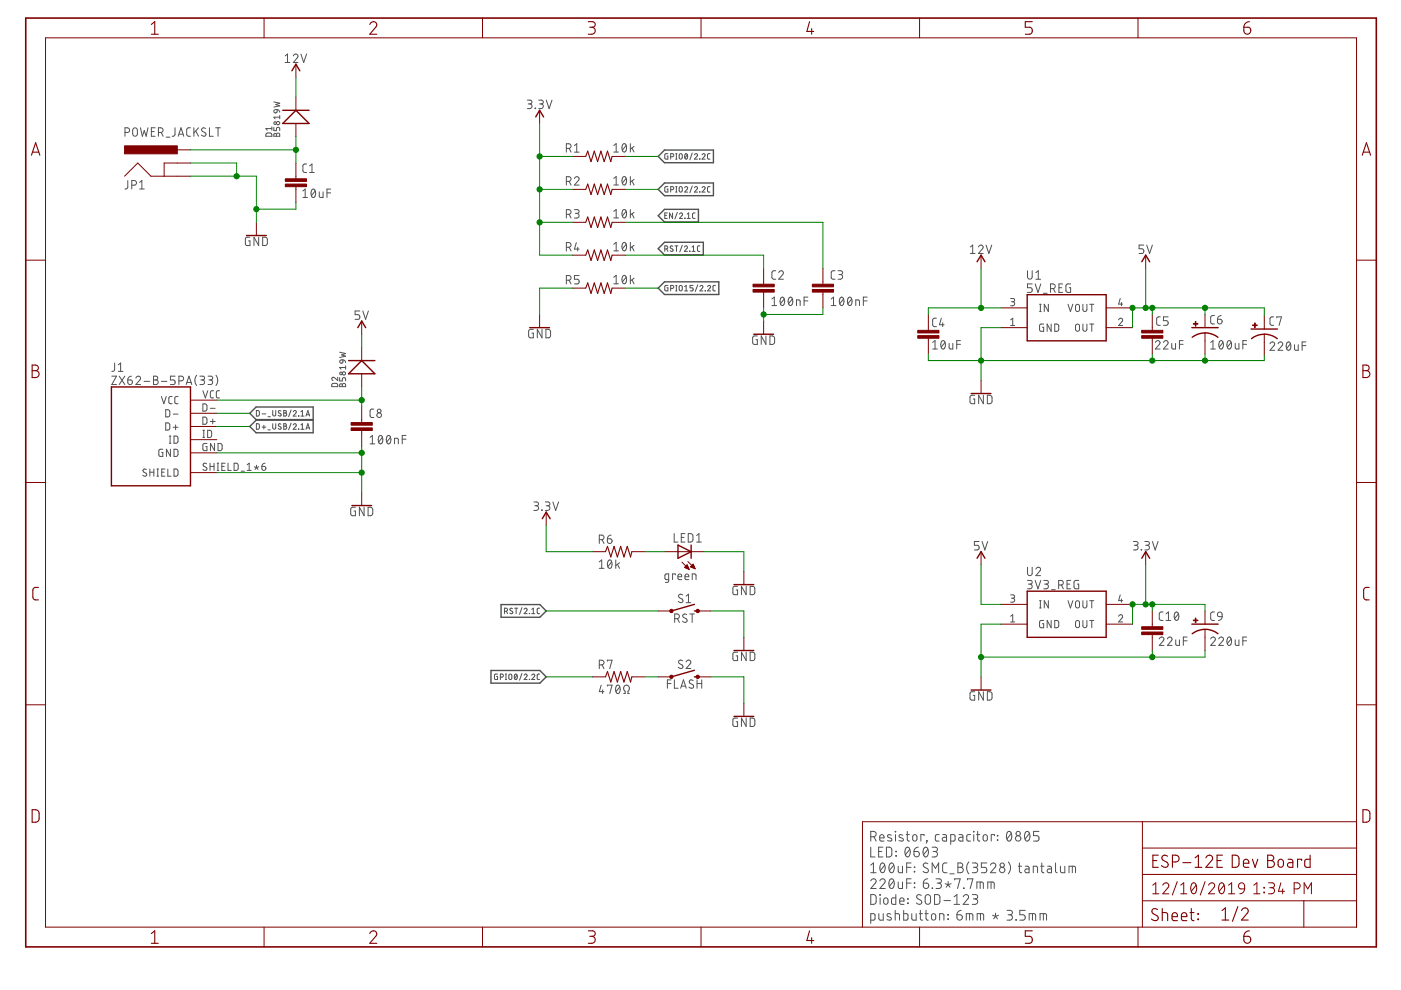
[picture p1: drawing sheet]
<svg xmlns="http://www.w3.org/2000/svg" width="297mm" height="210mm" viewBox="0 0 297 210" stroke-linecap="round" stroke-linejoin="round" font-family="sans-serif">
<g fill="none" stroke="#505050" stroke-width=".21">
<path d="M60.5 11.9l.5-.4v1.8M60.5 13.3h.9M62.2 11.9a.49 .49 0 0 1 .7-.4 .49 .49 0 0 1 .1 .8l-.8 1h1M63.8 11.5l.6 1.8 .6-1.8M26.5 28.1h.5a.5 .5 0 0 0 .5-.5 .5 .5 0 0 0-.5-.5h-.5v1.8M27.1 38.3v1.5l-.6 .3M27.9 39.3h.5a.5 .5 0 0 0 .5-.5 .5 .5 0 0 0-.5-.5h-.5v1.8M28.4 27.2l.3-.1 .3 .2 .1 1.1a.5 .5 0 0 1-.5 .5 .5 .5 0 0 1-.5-.5v-.8zM29.6 38.7l.5-.4v1.8M29.8 27.1l.4 1.8 .4-1.2 .4 1.2 .4-1.8M32.1 27.9h.6M32.9 27.1h-.8v1.8h.8"/>
<path d="M33.6 28.1h.5a.5 .5 0 0 0 .5-.5 .5 .5 0 0 0-.5-.5h-.5v1.8M34.2 28.1l.4 .8M35.2 29.1h.8M37.1 27.1v1.5l-.6 .3M37.8 28.9l.6-1.8 .6 1.8M37.9 28.4h.9M40.4 27.1h-.6l-.2 .4v1.1l.2 .3h.6M41.1 27.1v1.8M41.5 27.8l.6 1.1M42.1 27.1l-1 1.1M43.6 27.2a.45 .45 0 0 0-.7 0 .45 .45 0 0 0 0 .7l.6 .3a.44 .44 0 0 1 0 .6 .44 .44 0 0 1-.6 0l-.2-.2M44.4 27.1v1.8h.8"/>
<path d="M45.7 27.1h1M46.2 27.1v1.8M56.5 28.3l.9-.1 .2 .7h-1.2zM57.6 26.9v.7M57.6 27.3h-1.2l.3 .3M58.1 27v.7h.5v-.4a.36 .36 0 0 1 .4-.3 .36 .36 0 0 1 .3 .3v.4M58.1 21.6l1.2 .3-.8 .3 .8 .2-1.2 .3M58.1 23.4l.7-.2v.5a.36 .36 0 0 1-.5 .2 .36 .36 0 0 1-.2-.5zM58.1 28.3h.3l.2 .3 .1-.3h.5l.1 .6h-1.2zM58.6 28.6v.3M58.8 23.2l.3 .1 .2 .5M59.3 24.5v.7"/>
<path d="M59.3 24.8h-1.2l.2 .4M65 34.8h-.5l-.3 .4v1.1l.3 .2 .5 .1M65.6 36.6h1M65.6 35.2l.5-.4v1.8M111.8 21.2h.6a.4 .4 0 0 1 .4 .4 .4 .4 0 0 1-.4 .4h-.4M112.3 22a.5 .5 0 0 1 .5 .5 .5 .5 0 0 1-.5 .5h-.5M113.5 22.9l.1 .1zM114.2 21.2h.6a.4 .4 0 0 1 .4 .4 .4 .4 0 0 1-.4 .4h-.4M114.7 22a.5 .5 0 0 1 .5 .5 .5 .5 0 0 1-.5 .5h-.5M115.8 21.2l.6 1.8 .6-1.8M120.1 31.5h.5a.5 .5 0 0 0 .5-.5 .5 .5 0 0 0-.5-.5h-.5v1.8M120.1 38.5h.5a.5 .5 0 0 0 .5-.5 .5 .5 0 0 0-.5-.5h-.5v1.7"/>
<path d="M120.7 31.5l.4 .8M120.7 38.5l.4 .7M121.8 37.9a.49 .49 0 0 1 .7-.4 .49 .49 0 0 1 .1 .7l-.8 1h1M121.8 30.9l.5-.4v1.8M121.8 32.3h1M130.1 30.8l.5-.3v1.7M130.1 37.8l.5-.4v1.8M130.1 32.2h1M130.1 39.2h1M132.1 30.6l.3-.1a1.06 1.06 0 0 1 0 1.7 1.11 1.11 0 0 1-.3-1.6zM132.1 37.5l.3-.1a1.06 1.06 0 0 1 0 1.8 1.12 1.12 0 0 1-.3-1.7zM132.8 30.8l-.8 1"/>
<path d="M132.8 37.8l-.8 1M133.6 30.5v1.7M133.6 37.4v1.8M134 31.4l.4 .8M134 38.4l.4 .8M134.4 31.1l-.8 .5M134.4 38l-.8 .6M141.6 39.6l-.6 .1v1h.6v-.6h-.2M141.6 32.6l-.6 .1v1h.6v-.6h-.2M142.2 33.2l.6-.1v-.4l-.6-.1v1.1M143.3 39.6h.2M143.3 33.7h.2"/>
<path d="M143.3 32.6h.2M143.4 32.6v1.1M143.4 39.6v1.1M144.1 39.6h.3l.3 .3-.1 .7-.2 .1-.4-.1zM144.1 32.6h.3l.3 .3-.1 .7-.2 .1-.4-.1zM145.2 39.8a.32 .32 0 0 1 .4-.2 .32 .32 0 0 1 .1 .5l-.5 .6h.6M145.3 32.7l.1-.1a.58 .58 0 0 1 .4 .6 .58 .58 0 0 1-.4 .5l-.2-.5zM145.7 32.8l-.5 .7M146.8 39.4l-.5 1.5M146.8 32.4l-.5 1.5M147.2 39.8a.32 .32 0 0 1 .5-.2 .32 .32 0 0 1 .1 .5l-.6 .6h.7M147.2 32.8a.32 .32 0 0 1 .5-.2 .32 .32 0 0 1 .1 .5l-.6 .6h.7"/>
<path d="M148.3 33.7h.1M148.8 39.8a.33 .33 0 0 1 .5-.2 .33 .33 0 0 1 .1 .5l-.6 .6h.7M148.8 32.8a.33 .33 0 0 1 .5-.2 .33 .33 0 0 1 .1 .5l-.6 .6h.7M150.5 39.6h-.4l-.1 .2v.8l.5 .1M150.5 32.6h-.4l-.1 .2v.8l.5 .1M29.6 40.1h1M53 50.3h-.7l-.3 .2v1.3l.3 .2 .7 .1v-1h-.3M54.8 50.3v1.8l-1-1.8v1.8M55.7 50.3h.6l.4 .3v1.1l-.4 .3-.6 .1zM64.2 40.5l.5-.4v1.8M64.2 41.9h1M66.1 40.2l.3-.1a1.03 1.03 0 0 1 0 1.8 1.13 1.13 0 0 1-.3-1.7z"/>
<path d="M66.8 40.5l-.8 1M67.7 40.7v1l.3 .2h.5v-1.2M69.3 40.9h.8M70.1 40.1h-.8v1.8M120.1 45.4h.5a.5 .5 0 0 0 .5-.5 .5 .5 0 0 0-.5-.5h-.5v1.8M120.1 52.4h.5a.5 .5 0 0 0 .5-.5 .5 .5 0 0 0-.5-.5h-.5v1.8M120.1 59.4h.5a.5 .5 0 0 0 .5-.5 .5 .5 0 0 0-.5-.5h-.5v1.8M120.7 45.4l.4 .8M120.7 52.4l.4 .8M120.7 59.4l.4 .8M121.8 44.4h.6a.39 .39 0 0 1 .4 .4 .39 .39 0 0 1-.4 .4h-.4M122.2 51.4l-.4 1.4h1"/>
<path d="M122.3 45.2a.5 .5 0 0 1 .5 .5 .5 .5 0 0 1-.5 .5h-.5M122.5 52.4v.8M122.8 58.4h-1v.8h.6a.51 .51 0 0 1 .4 .5 .51 .51 0 0 1-.4 .5h-.6M130.1 44.8l.5-.4v1.8M130.1 51.8l.5-.4v1.8M130.1 58.8l.5-.4v1.8M130.1 46.2h1M130.1 53.2h1M132.1 44.5l.3-.1a1.06 1.06 0 0 1 0 1.8 1.12 1.12 0 0 1-.3-1.7zM132.1 51.5l.3-.1a1.07 1.07 0 0 1 0 1.8 1.12 1.12 0 0 1-.3-1.7zM132.1 58.5l.3-.1a1.07 1.07 0 0 1 0 1.8 1.12 1.12 0 0 1-.3-1.7zM132.8 44.8l-.8 1"/>
<path d="M132.8 51.8l-.8 1M132.8 58.8l-.8 1M133.6 44.4v1.8M133.6 51.4v1.8M133.6 58.4v1.8M134 45.4l.4 .8M134 52.3l.4 .9M134 59.3l.4 .9M134.4 45l-.8 .6M134.4 52l-.8 .6M134.4 59l-.8 .6M140.9 52.8l.6-.1 .1-.3-.2-.2-.5-.1v1.2"/>
<path d="M140.9 45.7h.5M141.4 52.8l.2 .5M141.5 45.1h-.6v1.2h.6M142.2 40.2l.6-.1v-.4l-.6-.1v1.1M142.6 45.1v1.2l-.7-1.2v1.2M142.6 52.2h-.3l-.2 .2 .5 .4a.31 .31 0 0 1-.1 .5 .31 .31 0 0 1-.4-.2M143.1 52.1h.6M143.3 40.7h.2M143.4 52.1v1.2M143.6 45l-.5 1.4M144.1 45.4a.32 .32 0 0 1 .4-.2 .32 .32 0 0 1 .1 .5l-.5 .6h.6M144.7 52l-.6 1.4"/>
<path d="M145.1 52.4a.32 .32 0 0 1 .5-.3 .32 .32 0 0 1 .1 .5l-.6 .7h.7M145.2 46.2h.1M145.7 45.4l.3-.3v1.2M145.7 46.3h.6M146.2 53.2h.1M146.7 53.3h.7M146.7 52.4l.3-.3v1.2M147.4 45.1l-.4 .1-.2 .2 .1 .8 .5 .1M148.3 40.7h.1M148.4 52.1l-.4 .1-.1 .2v.7l.5 .2M164.5 57.4h-.6l-.2 .4v1.1l.2 .3h.6M165.1 57.8a.49 .49 0 0 1 .7-.4 .49 .49 0 0 1 .1 .8l-.8 1h1"/>
<path d="M177 57.4h-.5l-.3 .4 .1 1.1 .2 .3h.5M177.7 57.4h.6a.4 .4 0 0 1 .4 .4 .4 .4 0 0 1-.4 .4h-.4M178.2 58.2a.5 .5 0 0 1 .5 .5 .5 .5 0 0 1-.5 .5h-.5M205.7 53.7h1M205.7 52.4l.5-.4v1.7M207.5 52.4a.49 .49 0 0 1 .6-.4 .49 .49 0 0 1 .2 .7l-.8 1h.9M209.1 52l.6 1.7 .6-1.7M217.8 57.4v1.3a.5 .5 0 0 0 .5 .5 .5 .5 0 0 0 .5-.5v-1.3M219.6 59.2h1M219.6 57.8l.5-.4v1.8M242.5 52h-1v.7h.6a.51 .51 0 0 1 .4 .5 .51 .51 0 0 1-.4 .5h-.6M243.1 52l.6 1.7 .6-1.7"/>
<path d="M23.7 79.8h1l-1 1.7h1M24.3 77v1.5l-.3 .2h-.3M25.1 78.7h1M25.1 77.4l.5-.4v1.7M25.3 79.8l1.2 1.7M26.5 79.8l-1.2 1.7M27.9 79.8l-.7 .3-.1 .5M32.6 79.8h.4a.4 .4 0 0 1 .4 .4 .4 .4 0 0 1-.4 .4 .49 .49 0 0 1 .5 .4 .49 .49 0 0 1-.5 .5h-.4zM37.1 79.8h-1v.8h.6a.49 .49 0 0 1 .4 .4 .49 .49 0 0 1-.4 .5h-.6M41.7 79.6a1.75 1.75 0 0 0 0 2.1M42.4 79.8h.6a.4 .4 0 0 1 .4 .4 .4 .4 0 0 1-.4 .4h-.4M44.1 79.8h.6a.4 .4 0 0 1 .4 .4 .4 .4 0 0 1-.4 .4h-.4"/>
<path d="M45.8 79.6a1.75 1.75 0 0 1 0 2.1M71.6 80v.7l-.7-.6a.35 .35 0 0 0-.5 .1 .35 .35 0 0 0 .2 .5M72 74.7l1.3 .3-.9 .2 .9 .3-1.3 .3M72.1 76.5l.6-.2v.4a.34 .34 0 0 1-.5 .3 .34 .34 0 0 1-.1-.5zM72.7 76.3l.3 .1 .3 .5M73.3 77.6v.7M73.3 77.9h-1.3l.3 .4M76.3 65.9h-1v.8h.6a.51 .51 0 0 1 .4 .5 .51 .51 0 0 1-.4 .5h-.6M76.9 65.9l.6 1.8 .6-1.8M113.1 69.8h-.6l-.4 .3v1.1l.2 .4h.8v-1h-.3M114.9 69.8v1.8l-1-1.8v1.8M115.7 69.8l.7 .1 .3 .3v1.1l-.3 .3h-.7z"/>
<path d="M130.1 60.2h1M141.6 60.5l-.6 .1v1l.6 .1v-.7h-.2M142.2 61.2l.6-.2v-.4l-.6-.1v1.2M143.3 61.7h.2M143.3 60.5h.2M143.4 60.5v1.2M144 60.7l.3-.2 .3 .2 .1 .7-.3 .3-.4-.2zM145.2 61.7h.6M145.2 60.8l.3-.3v1.2M147 60.5h-.7v.5h.4a.34 .34 0 0 1 .3 .4 .34 .34 0 0 1-.3 .3h-.4M147.9 60.4l-.5 1.4M148.4 60.8a.32 .32 0 0 1 .4-.3 .32 .32 0 0 1 .1 .5l-.5 .7h.6"/>
<path d="M149.5 61.7h.1M150 60.8a.32 .32 0 0 1 .5-.3 .32 .32 0 0 1 .1 .5l-.6 .7h.7M151.7 60.5h-.4l-.1 .3v.7l.5 .2M160.6 71.2l-.8 .1-.2 .2v1.1l.2 .4h.8v-1h-.3M162.4 71.2v1.8l-1-1.8v1.8M163.2 71.2l.7 .1 .3 .3v1.1l-.3 .3h-.7zM163.7 63.4l.5-.4v1.8M163.7 64.8h1M165.6 63.1l.3-.1a1.07 1.07 0 0 1 0 1.8 1.12 1.12 0 0 1-.3-1.7zM166.3 63.4l-.8 1M167.3 63.1l.3-.1a1.07 1.07 0 0 1 0 1.8 1.12 1.12 0 0 1-.3-1.7zM168 63.4l-.8 1"/>
<path d="M168.9 64.8v-1.2l.7 .1 .1 1.1M170.5 63.8h.8M171.3 63h-.8v1.8M176.2 64.8h1M176.2 63.4l.5-.4v1.8M178.2 63.1l.3-.1a1.07 1.07 0 0 1 0 1.8 1.12 1.12 0 0 1-.3-1.7zM178.8 63.4l-.7 1M179.9 63.1l.3-.1a1.07 1.07 0 0 1 0 1.8 1.12 1.12 0 0 1-.3-1.7zM180.6 63.4l-.8 1M181.4 64.8v-1.2l.8 .1v1.1M183 63.8h.9M183.9 63h-.9v1.8"/>
<path d="M197.7 72.6l.5-.4v1.8M197.7 74h1M198.5 67.5h-.5l-.3 .4 .1 1.1 .2 .2 .5 .1M199.6 67.5l-.4 1.4h1M199.7 72.3l.3-.1a1.06 1.06 0 0 1 0 1.8 1.11 1.11 0 0 1-.3-1.7zM199.9 68.5v.8M200.4 72.6l-.8 1M201.2 72.8l.1 1 .2 .2h.5v-1.2M202.8 73h.8M203.6 72.2h-.8v1.8M214.3 63.3h.6l.2 .3-.2 .3-.4 .1M214.3 67.8l.4-.3v1.5"/>
<path d="M214.3 69h.8M214.7 64a.43 .43 0 0 1 .4 .4 .43 .43 0 0 1-.4 .4h-.4M218.8 60.2h-1v.8h.7a.51 .51 0 0 1 .4 .5 .51 .51 0 0 1-.4 .5h-.7M219.5 60.2l.6 1.8 .6-1.8M220.4 66.1h.3M220.4 64.5h.3M220.6 64.5v1.6M221.2 62.2h.8M221.3 68.7h-.7l-.2 .3v1l.3 .3h.6v-.9h-.3M222.3 64.5v1.6l-.9-1.6v1.6M222.7 61.2h.5a.5 .5 0 0 0 .5-.5 .5 .5 0 0 0-.5-.5h-.5v1.8M222.9 68.7v1.6l-.9-1.6v1.6"/>
<path d="M223.3 61.2l.4 .8M223.6 68.7h.6l.3 .3v1l-.3 .2-.6 .1zM224.5 61h.6M225.3 60.2h-.8v1.8h.8M226.4 64.5l.5 1.6 .6-1.6M227 60.2h-.6l-.4 .3v1.2l.3 .3h.7v-1h-.3M228.2 68.8l.3-.1 .3 .1 .1 1a.42 .42 0 0 1-.4 .5 .42 .42 0 0 1-.5-.5zM228.2 64.6l.3-.1 .3 .1 .1 1a.42 .42 0 0 1-.4 .5 .42 .42 0 0 1-.5-.5zM229.6 68.7v1.1a.42 .42 0 0 0 .4 .5 .42 .42 0 0 0 .4-.5v-1.1M229.6 64.5v1.1a.42 .42 0 0 0 .4 .5 .42 .42 0 0 0 .4-.5v-1.1M231 68.7h.9M231 64.5h.9"/>
<path d="M231.5 64.5v1.6M231.5 68.7v1.6M237.2 67.8a.42 .42 0 0 1 .6-.3 .42 .42 0 0 1 .1 .7l-.7 .8h.8M237.5 63.3l-.3 1.2h.8M237.8 64.1v.7M245 72.6a.49 .49 0 0 1 .7-.4 .49 .49 0 0 1 .1 .8l-.8 1h1M246 67.2h-.5l-.3 .4 .1 1.1 .2 .2 .5 .1M246.7 72.6a.49 .49 0 0 1 .7-.4 .49 .49 0 0 1 .1 .8l-.8 1h1M247.7 67.2h-1v.8h.6a.51 .51 0 0 1 .4 .5 .51 .51 0 0 1-.4 .5h-.6M248.4 72.8l.1 1 .2 .2h.5v-1.2M250.1 73h.7M250.8 72.2h-.7v1.8"/>
<path d="M256.7 74h1M256.7 72.6l.5-.4v1.8M257.5 66.9h-.6l-.2 .4v1.2l.2 .2h.6M258.1 67.7h.6a.5 .5 0 0 1 .4 .5 .5 .5 0 0 1-.5 .5 .5 .5 0 0 1-.5-.5zM258.6 72.3l.3-.1a1.06 1.06 0 0 1 0 1.8 1.11 1.11 0 0 1-.3-1.7zM258.9 66.9l-.6 .3-.2 .5M259.3 72.6l-.8 1M260.3 72.3l.3-.1a1.06 1.06 0 0 1 0 1.8 1.11 1.11 0 0 1-.3-1.7zM261 72.6l-.8 1M261.9 72.8v1l.3 .2h.5v-1.2M263.5 73h.8M264.3 72.2h-.8v1.8"/>
<path d="M269.3 72.9a.49 .49 0 0 1 .6-.4 .49 .49 0 0 1 .2 .8l-.8 1h1M270 67.2h-.5l-.2 .4v1.1l.2 .2 .5 .1M270.7 67.4v-.2h1l-.5 1.8M271 72.9a.49 .49 0 0 1 .7-.4 .49 .49 0 0 1 .1 .8l-.8 1h1M272.9 72.6l.3-.1a1.06 1.06 0 0 1 0 1.8 1.11 1.11 0 0 1-.3-1.7zM273.6 72.9l-.8 1M274.5 73.1v1l.3 .2h.5v-1.2M276.1 73.3h.8M276.9 72.5h-.8v1.8M27.1 80.6h.6a.49 .49 0 0 1 .4 .5 .49 .49 0 0 1-.5 .4 .49 .49 0 0 1-.5-.5zM28.8 80.2a.49 .49 0 0 1 .7-.4 .49 .49 0 0 1 .2 .8l-.9 .9h1M30.5 80.9h1.2"/>
<path d="M31 99.6l-.2-.1a.36 .36 0 0 0-.4 .1 .36 .36 0 0 0 .1 .5l.4 .2a.42 .42 0 0 1 0 .7 .42 .42 0 0 1-.6-.2M31.8 99.4v1.6M32.6 80.6h.4M32.6 99.4v1.6M33.3 99.4h.3M33.4 99.4v1.6M34.2 80.9h1.2M34.2 84.1l.5 1.5 .5-1.5M34.5 95.2l-.6 .1-.2 .2v.9l.2 .4h.6v-.9h-.2M35 99.4h-.7v1.6h.7M35.1 89.7h.6l.3 .2v.9l-.3 .4h-.6zM35.1 86.9h.6l.3 .2v.9l-.3 .4h-.6z"/>
<path d="M35.6 99.4v1.6h.7M35.9 94h.3M35.9 92.5h.3M36.1 92.5v1.5M36.1 95.2v1.6l-.8-1.6v1.6M36.5 84.1h-.5l-.2 .3v1l.2 .2h.5M36.7 90.6h1M36.7 87.8h1M36.9 99.4l.6 .1 .2 .2v.8l-.2 .4-.6 .1zM36.9 92.5h.6l.2 .2v.9l-.2 .4h-.6zM36.9 95.2l.6 .1 .2 .2v.9l-.2 .4h-.6zM37.2 90.1v1"/>
<path d="M37.7 84.1h-.4l-.2 .3v1l.2 .2h.4M37.9 80.8h.5a.5 .5 0 0 0 .5-.5 .5 .5 0 0 0-.5-.5h-.5v1.7M39.5 81.5l.6-1.7 .6 1.7M39.6 81.1h.9M42.9 80.6a.49 .49 0 0 1 .5 .4 .49 .49 0 0 1-.5 .5h-.5M43 88.4l.6 .1 .2 .2 .1 .8-.3 .4-.6 .1zM43 85.6l.6 .1 .2 .2 .1 .8-.3 .4-.6 .1zM43 82.8l.5 1.6 .5-1.6M43 92.8h.4M43 91.2h.4M43.2 91.2v1.6M43.8 98.3a.39 .39 0 0 0-.6-.1 .39 .39 0 0 0-.1 .6l.6 .3a.39 .39 0 0 1 .1 .6 .39 .39 0 0 1-.6 0l-.2-.2"/>
<path d="M43.9 94h-.7l-.1 .2-.1 1 .2 .3h.7v-.8h-.3M44 91.2h.6l.2 .3 .1 .8-.3 .4-.6 .1zM44.5 98.2v1.5M44.5 98.9h.9M44.6 80.6a.49 .49 0 0 1 .5 .4 .49 .49 0 0 1-.5 .5h-.5M44.6 89.4h1M44.6 86.6h1M45.1 88.9v1M45.3 82.8l-.5 .1-.2 .3 .1 1.1 .6 .1M45.4 98.2v1.5M45.5 94v1.5l-.9-1.5v1.5M46 99.7h.4"/>
<path d="M46 98.2h.4M46.2 98.2v1.5M46.2 94h.6l.3 .3v.8l-.3 .4h-.6zM46.5 82.8l-.4 .1-.2 .3 .1 1.1 .5 .1M47 98.9h.5M47.7 98.2h-.7v1.5h.7M48.3 98.2v1.5h.7M49.6 98.2h.6l.3 .3v.8l-.3 .4h-.6zM51.1 99.9h.7M52.4 99.7h.9M52.4 98.6l.4-.4v1.5M53.9 99l.5 .1"/>
<path d="M54.4 87l.6 .2v.8l-.2 .2h-.4zM54.4 89.8l.6 .2v.8l-.2 .2h-.4zM54.4 98.6v.5M54.4 99.1l.3 .4M54.4 99.1l-.3 .4M54.9 99l-.5 .1M55.5 98.9h.5a.43 .43 0 0 1 .4 .5 .43 .43 0 0 1-.5 .3 .43 .43 0 0 1-.4-.4zM55.6 87.8h.7M55.6 90.6h.7M55.9 90.2v.8M56.2 98.2l-.6 .3-.1 .4M56.8 91.1h.5"/>
<path d="M56.8 88.3h.5M57.8 87v1l.3 .2 .3-.2 .1-1M57.8 89.8v1l.3 .2 .3-.2 .1-1M59.6 87.1h-.4l-.2 .2 .5 .4a.32 .32 0 0 1-.1 .5 .32 .32 0 0 1-.4-.1M59.6 89.9h-.4l-.2 .2 .5 .4a.32 .32 0 0 1-.1 .5 .32 .32 0 0 1-.4-.2M60.2 87l.5 .1v.4l-.2 .1 .3 .2-.2 .4h-.4zM60.2 89.8l.5 .1v.4l-.2 .1 .3 .2-.2 .4h-.4zM60.2 87.6h.3M60.2 90.4h.3M61.7 86.9l-.5 1.4M61.7 89.7l-.5 1.4M62.2 87.3a.33 .33 0 0 1 .4-.3 .33 .33 0 0 1 .1 .6l-.5 .6h.6"/>
<path d="M62.2 90.1a.33 .33 0 0 1 .4-.3 .33 .33 0 0 1 .1 .6l-.5 .6h.6M63.3 88.2h.1M63.3 91h.1M63.8 88.2h.7M63.8 87.3l.3-.3v1.2M63.8 90.1l.3-.3v1.2M63.8 91h.7M64.9 88.2l.4-1.2 .4 1.2M64.9 91l.4-1.2 .4 1.2M65 87.9h.6M65 90.7h.6M70.4 81.4l1-.1 .2 .2v.5h-1.3z"/>
<path d="M72 80.1v.7h.6v-.4a.35 .35 0 0 1 .3-.3 .35 .35 0 0 1 .4 .3v.4M72.1 81.4h.4l.1 .2 .1-.2 .3-.1 .2 .2 .1 .5h-1.3zM72.6 81.6v.4M78.5 92.7l.5-.4v1.8M78.5 94.1h1M79.2 86.7l-.5 .1-.2 .3v1.2l.2 .2h.5M80.4 92.4l.3-.1a1.03 1.03 0 0 1 0 1.8 1.13 1.13 0 0 1-.3-1.7zM81.1 92.7l-.8 1M82.1 92.4l.3-.1a1.06 1.06 0 0 1 0 1.8 1.11 1.11 0 0 1-.3-1.7zM82.8 92.7l-.8 1M83.7 94.1v-1.2l.7 .2 .1 1M85.3 93.1h.8"/>
<path d="M86.1 92.3h-.8v1.8M206.7 83.8h-.6l-.4 .3v1.1l.2 .4h.8v-1h-.3M208.5 83.8v1.8l-1-1.8v1.8M209.3 83.8h.7l.3 .4v1.1l-.3 .3h-.7zM31.8 100.1h.8M33.3 101h.3M34.3 100.1h.5M75.4 107.5h-.6l-.4 .3v1.1l.2 .4h.8v-.9h-.3M77.2 107.5v1.8l-1-1.8v1.8M78 107.5l.7 .1 .3 .3v.9l-.3 .5h-.7zM113.2 106.4h.6a.4 .4 0 0 1 .4 .4 .4 .4 0 0 1-.4 .4h-.4M113.7 107.2a.5 .5 0 0 1 .5 .5 .5 .5 0 0 1-.5 .5h-.5"/>
<path d="M114.9 108.1l.1 .1zM115.6 106.4h.6a.4 .4 0 0 1 .4 .4 .4 .4 0 0 1-.4 .4h-.4M116.1 107.2a.5 .5 0 0 1 .5 .5 .5 .5 0 0 1-.5 .5h-.5M117.2 106.4l.6 1.8 .6-1.8M127.1 114.4h.5a.49 .49 0 0 0 .5-.5 .49 .49 0 0 0-.5-.4h-.5v1.7M127.1 119.1l.5-.4v1.8M127.7 114.4l.4 .8M128.8 114.2h.6a.5 .5 0 0 1 .4 .6 .5 .5 0 0 1-.5 .4 .5 .5 0 0 1-.5-.5zM129 118.9l.3-.2a1.06 1.06 0 0 1 0 1.8 1.09 1.09 0 0 1-.3-1.6zM129.6 113.5l-.5 .1-.3 .6M129.7 119.1l-.8 1M130.6 118.7v1.8"/>
<path d="M130.9 119.7l.5 .8M131.4 119.3l-.8 .6M142.9 113.1v1.8h.8M144.4 113.9h.6M145.2 113.1h-.8v1.8h.8M145.9 113.1l.7 .1 .3 .3v1.1l-.3 .3h-.7zM147.7 114.9h1M147.7 113.5l.5-.4v1.8M207.6 114.8h-1v.8h.6a.51 .51 0 0 1 .4 .5 .51 .51 0 0 1-.4 .5h-.6M208.2 114.8l.6 1.8 .6-1.8M240.3 114.8h.6a.4 .4 0 0 1 .4 .4 .4 .4 0 0 1-.4 .4h-.4M240.8 115.6a.5 .5 0 0 1 .5 .5 .5 .5 0 0 1-.5 .5h-.5"/>
<path d="M242 116.5l.1 .1zM242.7 114.8h.6a.4 .4 0 0 1 .4 .4 .4 .4 0 0 1-.4 .4h-.4M243.2 115.6a.5 .5 0 0 1 .5 .5 .5 .5 0 0 1-.5 .5h-.5M244.3 114.8l.6 1.8 .6-1.8M107 129.6l.5-.1v-.4l-.5-.2v1.2M107.4 129.6l.2 .5M108.6 129.1a.29 .29 0 0 0-.4-.1 .29 .29 0 0 0 0 .4l.4 .2a.31 .31 0 0 1-.1 .5 .31 .31 0 0 1-.4-.1M109.1 128.9h.7M109.4 128.9v1.2M110.7 128.8l-.5 1.5M111.1 129.2a.32 .32 0 0 1 .5-.2 .32 .32 0 0 1 .1 .5l-.6 .6h.7M112.2 130.1h.1"/>
<path d="M112.7 129.2l.4-.3v1.2M112.7 130.1h.7M114.4 128.9l-.4 .1-.1 .2 .1 .8 .4 .1M127.1 120.5h1M141.8 122.9h-.6l-.2-.2v-.7l.2-.3h.6v1.5l-.2 .2-.5 .1M143 131.2h.5a.5 .5 0 0 0 .5-.5 .5 .5 0 0 0-.5-.5h-.5v1.8M143.2 121.9v-.2h-.6v1.2M143.6 131.2l.4 .8M143.7 122.3h.8a.41 .41 0 0 0-.3-.6 .41 .41 0 0 0-.5 .4l.1 .7 .7 .1M144.7 126.1l-.6-.1-.2 .4 .1 .2 .6 .4a.45 .45 0 0 1 .1 .7 .45 .45 0 0 1-.7 0l-.2-.2M145.2 122.3h.8a.42 .42 0 0 0-.3-.6 .42 .42 0 0 0-.5 .4l.1 .7 .7 .1M145.5 126.4l.5-.4v1.8"/>
<path d="M145.5 127.8h1M145.6 130.3a.45 .45 0 0 0-.6-.1 .45 .45 0 0 0-.2 .6l.7 .4a.46 .46 0 0 1 .1 .7 .46 .46 0 0 1-.7-.1l-.2-.1M146.2 130.2h1M146.7 130.2v1.8M146.8 122.9v-1.2l.7 .1 .1 1.1M156.4 138.3h-.8l-.2 .2v1.3l.2 .2 .8 .1v-1h-.3M156.4 124.3h-.8l-.2 .3v1.1l.2 .4h.8v-1h-.3M158.2 124.3v1.8l-1-1.8v1.8M158.2 138.3v1.8l-1-1.8v1.8M159 138.3h.7l.3 .3v1.1l-.3 .3-.7 .1zM159 124.3h.7l.3 .4v1.1l-.3 .3h-.7zM214.3 126.1l.6 .1 .2 .2-.2 .4h-.4"/>
<path d="M214.3 130.7l.4-.4v1.6M214.3 131.9h.8M214.7 126.8a.42 .42 0 0 1 .4 .5 .42 .42 0 0 1-.4 .4h-.4M217.8 123.1h.7a.39 .39 0 0 1 .3 .4 .39 .39 0 0 1-.3 .3h-.4M217.8 120.3v1.3a.5 .5 0 0 0 .5 .5 .5 .5 0 0 0 .5-.5v-1.3M218.4 123.8a.5 .5 0 0 1 .5 .5 .5 .5 0 0 1-.5 .5h-.6M219.5 123.1l.6 1.7 .6-1.7M219.6 120.6a.49 .49 0 0 1 .7-.3 .49 .49 0 0 1 .2 .8l-.9 .9h1M220.4 128.9h.3M220.4 127.4h.3M220.6 127.4v1.5M221.3 131.6h-.6l-.3 .2v1l.2 .3h.7v-.9h-.3"/>
<path d="M221.3 123.1h.6a.39 .39 0 0 1 .4 .4 .39 .39 0 0 1-.4 .3h-.4M221.8 123.8a.5 .5 0 0 1 .5 .5 .5 .5 0 0 1-.5 .5h-.5M222.3 127.4v1.5l-.9-1.5v1.5M222.9 131.6v1.5l-.9-1.5v1.5M222.9 125h.8M223.6 131.6h.6l.3 .2v1l-.3 .3h-.6zM224.5 124h.5a.49 .49 0 0 0 .5-.5 .49 .49 0 0 0-.5-.4h-.5v1.7M225 124l.4 .8M226.2 123.8h.6M226.4 127.4l.5 1.5 .6-1.5M227 123.1h-.8v1.7h.8M228.2 131.7l.3-.1 .3 .1 .1 1a.42 .42 0 0 1-.4 .4 .42 .42 0 0 1-.5-.4z"/>
<path d="M228.2 127.5l.3-.1 .3 .1 .1 1a.42 .42 0 0 1-.4 .4 .42 .42 0 0 1-.5-.4zM228.7 123.1h-.7l-.2 .2-.1 1.1 .3 .4h.7v-1h-.3M229.6 131.6v1.1a.42 .42 0 0 0 .4 .4 .42 .42 0 0 0 .4-.4v-1.1M229.6 127.4v1.1a.42 .42 0 0 0 .4 .4 .42 .42 0 0 0 .4-.4v-1.1M231 131.6h.9M231 127.4h.9M231.5 127.4v1.5M231.5 131.6v1.5M237.2 130.7a.42 .42 0 0 1 .6-.3 .42 .42 0 0 1 .1 .6l-.7 .9h.8M237.5 126.1l-.3 1.2h.8M237.8 127v.7M245.8 135.5a.49 .49 0 0 1 .7-.4 .49 .49 0 0 1 .1 .8l-.8 .9h1"/>
<path d="M246.6 129.8h-.6l-.2 .4v1.1l.2 .2 .6 .1M247.2 131.6h1M247.2 130.2l.5-.4v1.8M247.5 135.5a.48 .48 0 0 1 .7-.4 .48 .48 0 0 1 .1 .8l-.8 .9h1M249.2 129.9l.2-.1a1.07 1.07 0 0 1 0 1.8 1.12 1.12 0 0 1-.2-1.7zM249.3 135.7v1l.3 .1h.5v-1.1M249.9 130.2l-.9 .9M250.9 135.9h.8M251.7 135.1h-.8v1.7M256.7 135.5a.49 .49 0 0 1 .7-.4 .49 .49 0 0 1 .1 .8l-.8 .9h1M257.5 129.8h-.6l-.2 .4v1.1l.2 .2 .6 .1M258.2 129.9l.3-.1h.4l.2 .3v.6l-.9-.1z"/>
<path d="M258.4 135.5a.49 .49 0 0 1 .7-.4 .49 .49 0 0 1 .1 .8l-.8 .9h1M259.1 130.7l-.2 .6-.6 .3M260.3 135.2l.3-.1a1.06 1.06 0 0 1 0 1.7 1.09 1.09 0 0 1-.3-1.6zM261 135.5l-.8 1M261.9 135.7v1l.3 .1h.5v-1.1M263.5 135.9h.8M264.3 135.1h-.8v1.7M105.5 142.9l-.6 .1v1l.6 .1v-.7h-.2M106.1 143.6l.6-.2v-.2l-.1-.3h-.5v1.2M107.1 144.1h.3M107.1 142.9h.3M107.3 142.9v1.2"/>
<path d="M108 143l.3-.1 .2 .2v.8l-.2 .2-.4-.2zM109.2 143l.1-.1a.58 .58 0 0 1 .4 .6 .58 .58 0 0 1-.4 .6l-.3-.6zM109.6 143.2l-.5 .6M110.7 142.8l-.5 1.4M111.1 143.2a.32 .32 0 0 1 .5-.3 .32 .32 0 0 1 .1 .5l-.6 .7h.7M112.2 144h.1M112.7 143.2a.32 .32 0 0 1 .5-.3 .32 .32 0 0 1 .1 .5l-.6 .7h.7M114.4 142.9l-.4 .1-.1 .2 .1 .8 .4 .1M127.1 141h.5a.5 .5 0 0 0 .5-.5 .5 .5 0 0 0-.5-.5h-.5v1.8M127.5 145.3l-.4 1.3h1M127.7 141l.4 .8M127.8 146.3v.7"/>
<path d="M128.8 140.2v-.2h1l-.5 1.8M128.8 145.5v-.2h1l-.5 1.7M130.7 145.4l.3-.1a1.06 1.06 0 0 1 0 1.7 1.11 1.11 0 0 1-.3-1.6zM131.4 145.7l-.8 .9M132.2 147h.3v-.4a.68 .68 0 0 1-.2-1.1 .68 .68 0 0 1 1.1 0 .68 .68 0 0 1-.3 1.1v.4h.3M141.5 144.9h.8M142.3 144.1h-.8v1.8M143 144.1v1.8h.8M144.3 145.9l.6-1.8 .6 1.8M144.5 145.5h.9M144.7 140.1l-.6-.1-.2 .4 .1 .2 .6 .4a.45 .45 0 0 1 .1 .7 .45 .45 0 0 1-.7-.1l-.2-.1M145.5 140.4a.49 .49 0 0 1 .7-.4 .49 .49 0 0 1 .1 .8l-.8 .9h1"/>
<path d="M147 144.3l-.3-.1a.41 .41 0 0 0-.5 .1 .41 .41 0 0 0 .1 .6l.6 .3a.46 .46 0 0 1 0 .7 .46 .46 0 0 1-.7-.1l-.1-.1M147.8 144.9h1M147.8 144.1v1.8M148.8 144.1v1.8M156.4 152.3h-.8l-.2 .2v1.3l.2 .2h.8v-1h-.3M158.2 152.3v1.7l-1-1.7v1.7M159 152.3h.7l.3 .3v1.1l-.3 .3h-.7zM206.7 146.7h-.8l-.2 .2v1.1l.2 .4h.8v-1h-.3M208.5 146.7v1.7l-1-1.7v1.7M209.3 146.7h.7l.3 .3v1.1l-.3 .3h-.7zM184.6 177.4h.6a.57 .57 0 0 0 .6-.6 .57 .57 0 0 0-.6-.5h-.6v2M184.6 179.6v2.1h.9"/>
<path d="M185.3 177.4l.5 .9M186.5 177.7h.9a.48 .48 0 0 0-.3-.7 .48 .48 0 0 0-.6 .4l.1 .8 .8 .1M187.2 179.6h-.9v2.1h.9M187.9 179.6h.8l.4 .4v1.3l-.4 .4h-.8zM189 177.1l-.5-.1-.3 .3 .8 .5 .1 .4h-.9M189.8 176.3l.1 .1zM189.9 177v1.3M191.4 177.1l-.5-.1-.3 .3 .9 .5v.4h-.9M192.1 179.7h.2a.85 .85 0 0 1 .7 1.2l-.1 .3a.5 .5 0 0 1-.5 .5 .5 .5 0 0 1-.5-.5v-.8zM192.1 177h.7M192.4 176.3v1.8l.4 .2M193.6 177.1l.4-.1 .3 .1 .1 .8a.46 .46 0 0 1-.4 .4 .46 .46 0 0 1-.5-.4z"/>
<path d="M194.7 179.6l-.7 .3-.2 .6M195.9 177.2v-.2h-.7v1.3M196 179.7h.1a.85 .85 0 0 1 .7 1.2v.3a.5 .5 0 0 1-.5 .5 .5 .5 0 0 1-.5-.5l-.1-.8zM196.4 178.2l.2 .1zM196.6 178.3l-.2 .5M197.6 179.6h.7a.46 .46 0 0 1 .5 .5 .46 .46 0 0 1-.5 .4h-.5M199.1 177h-.6l-.2 .3 .1 .9 .7 .1M199.9 177h.6l.2 .2v1.1h-.5a.4 .4 0 0 1-.4-.4 .4 .4 0 0 1 .4-.4h.5M201.6 178.3h.7l.2-.2v-.9l-.2-.2h-.7v2M203.3 177h.6l.2 .2 .1 1.1h-.6a.4 .4 0 0 1-.4-.4 .4 .4 0 0 1 .4-.4h.6M205.8 177h-.6l-.2 .3 .1 .9 .7 .1M206.4 176.3l.1 .1z"/>
<path d="M206.5 177v1.3M207.1 177h.7M207.3 176.3v1.8l.5 .2M208.6 177.1l.3-.1 .3 .1 .1 .8a.46 .46 0 0 1-.4 .4 .46 .46 0 0 1-.5-.4zM210.9 177.2v-.2h-.7v1.3M211.5 177.1l.1 .1zM211.5 178.1l.1 .1zM213.6 176.4l.2-.1a.86 .86 0 0 1 .7 1.3l-.1 .2a.5 .5 0 0 1-.5 .5 .5 .5 0 0 1-.5-.5v-.8zM214.4 176.7l-.9 1.2M217.5 176.4l.1-.1a.94 .94 0 0 1 .7 1.5 .5 .5 0 0 1-.5 .5 .5 .5 0 0 1-.5-.5l-.1-.8zM218.2 176.7l-.9 1.2M220.3 176.3h-1.2v.9h.7a.59 .59 0 0 1 .5 .6 .59 .59 0 0 1-.5 .5h-.7"/>
<path d="M184.6 186.8a.57 .57 0 0 1 .8-.5 .57 .57 0 0 1 .2 .9l-1 1.2h1.2M184.6 189.7h.8l.3 .4v1.2l-.2 .3-.9 .1zM184.6 195.1h.7l.2-.2v-1l-.2-.2h-.7v2.1M184.6 183.4l.6-.4v2M184.6 185h1.2M186.3 180.5h.7M186.3 193.7v1.1l.4 .3h.6v-1.4M186.5 186.8a.57 .57 0 0 1 .9-.5 .57 .57 0 0 1 .1 .9l-1 1.2h1.2M186.5 189.7l.1 .1zM186.6 190.4v1.3M186.8 183.1l.1-.1a.85 .85 0 0 1 .8 1.3l-.1 .2a.5 .5 0 0 1-.5 .5 .5 .5 0 0 1-.5-.5v-.8zM187.5 190.5l.3-.1 .3 .1 .2 .8a.47 .47 0 0 1-.5 .4 .47 .47 0 0 1-.5-.4z"/>
<path d="M187.6 183.4l-1 1.2M188.7 183.1l.2-.1a.85 .85 0 0 1 .7 1.3l-.1 .2a.5 .5 0 0 1-.5 .5 .5 .5 0 0 1-.5-.5v-.8zM188.7 186.5l.2-.1a.86 .86 0 0 1 .7 1.2l-.1 .3a.5 .5 0 0 1-.5 .5 .5 .5 0 0 1-.5-.5v-.8zM188.9 193.8l-.7-.1-.1 .4 .8 .5v.4h-.8M189.5 183.4l-.9 1.2M189.5 186.8l-.9 1.1M189.8 193.7h.7l.2 .2v1.2M189.8 193v2.1M189.9 189.7v2h-.7l-.2-.2v-.9l.2-.2h.7M189.9 180.5l.2 .1zM189.9 181.4l.2 .1zM190.4 183.7l.1 1.1 .3 .2h.5v-1.3"/>
<path d="M190.4 187l.1 1.2 .3 .2h.5v-1.4M190.8 191.1h.9a.48 .48 0 0 0-.3-.7 .48 .48 0 0 0-.6 .4l.1 .8 .8 .1M191.6 193v2.1h.7l.2-.3v-.9l-.2-.2h-.7M192.2 183.9h1M192.2 187.2h1M192.4 190.5l.2 .1zM192.4 191.5l.2 .1zM192.9 180.1l-.9 1.1M193.2 183h-1v2M193.2 186.3h-1v2.1M193.3 193.7v1.2l.4 .2h.5v-1.4M193.8 180.5h.7a.58 .58 0 0 1 .4 .7 .58 .58 0 0 1-.6 .5 .58 .58 0 0 1-.5-.6z"/>
<path d="M193.8 183.8l.2 .1zM193.8 184.7l.2 .2zM193.8 187.2l.2 .1zM193.8 188.1l.2 .1zM194.9 193.7h.7M195.1 193l.1 1.9 .4 .2M195.3 189.8a.52 .52 0 0 0-.8-.1 .52 .52 0 0 0 .1 .8l.6 .4a.52 .52 0 0 1 .1 .8 .52 .52 0 0 1-.8-.1l-.2-.1M195.8 187.2h.6a.58 .58 0 0 1 .5 .7 .58 .58 0 0 1-.6 .5 .58 .58 0 0 1-.5-.6zM196.1 193.7h.7M196.3 189.9l.3-.2 .6 .2 .1 1.3a.57 .57 0 0 1-.6 .5 .57 .57 0 0 1-.5-.5zM196.3 193l.1 1.9 .4 .2M196.7 186.3l-.7 .3-.2 .6"/>
<path d="M196.7 183.1a.51 .51 0 0 0-.8 0 .51 .51 0 0 0 .1 .7l.6 .4a.52 .52 0 0 1 .1 .8 .52 .52 0 0 1-.8-.1l-.2-.2M196.7 180.1l-.9 1.1M197.6 193.8l.4-.1a.77 .77 0 0 1 .1 1.4h-.3l-.3-.3zM197.6 188.3l.1 .1zM197.6 185v-2l.7 1.1 .7-1.1v2M198.1 189.7h.8l.4 .4v1.2l-.2 .3-1 .1zM198.2 180.5a.58 .58 0 0 1 .6 .6 .58 .58 0 0 1-.6 .6h-.6M198.5 186.3h.6a.46 .46 0 0 1 .5 .5 .46 .46 0 0 1-.5 .4h-.4M199 187.2a.57 .57 0 0 1 .6 .6 .57 .57 0 0 1-.6 .6h-.5M199.2 195.1v-1.4h.7l.2 .2v1.2M200.1 190.9h1.4M200.4 187.4l.6 .2"/>
<path d="M200.8 183h-.6l-.3 .4v1.4l.3 .2h.6M201 193.9l.1 .1zM201 194.8l.1 .1zM201 186.9v.7M201 187.6l.4 .5M201 187.6l-.4 .5M201.4 185.3h.9M201.7 187.4l-.7 .2M202.3 191.7h1.2M202.3 190.1l.6-.4v2M202.4 186.6v-.3h1.2l-.6 2.1M202.9 194h.7a.57 .57 0 0 1 .4 .6 .57 .57 0 0 1-.6 .5 .57 .57 0 0 1-.5-.6z"/>
<path d="M203.1 183h.6a.47 .47 0 0 1 .4 .4 .47 .47 0 0 1-.4 .5 .57 .57 0 0 1 .5 .6 .57 .57 0 0 1-.5 .5h-.6zM203.1 183.9h.6M203.8 193l-.6 .3-.3 .7M204.2 190.1a.56 .56 0 0 1 .8-.4 .56 .56 0 0 1 .2 .9l-1 1.1h1.2M204.3 188.3l.1 .1zM204.9 195.1v-1.4l1.3 .1 .1 1.3M205.1 186.6v-.3h1.2l-.6 2.1M205.4 182.8a1.94 1.94 0 0 0 0 2.5M205.6 193.7v1.4M206.1 183h.7a.47 .47 0 0 1 .5 .4 .47 .47 0 0 1-.5 .5h-.4M206.1 189.7h.7a.46 .46 0 0 1 .5 .4 .46 .46 0 0 1-.5 .5h-.4M206.7 183.9a.57 .57 0 0 1 .6 .6 .57 .57 0 0 1-.6 .5h-.6"/>
<path d="M206.7 190.6a.58 .58 0 0 1 .6 .6 .58 .58 0 0 1-.6 .5h-.6M207.1 188.4v-1.4l1.3 .1 .1 1.3M207.2 195.1v-1.4l1.3 .1 .1 1.3M207.8 187v1.4M207.9 193.7v1.4M209.2 183h-1.1v.9h.6a.58 .58 0 0 1 .5 .6 .58 .58 0 0 1-.5 .5h-.6M209.4 188.4v-1.4l1.3 .1 .1 1.3M210 183.4a.57 .57 0 0 1 .8-.4 .57 .57 0 0 1 .2 .9l-1 1.1h1.1M210.1 187v1.4M210.4 194.1l.7 .2M211.1 193.6v.7M211.1 194.3l.4 .5"/>
<path d="M211.1 194.3l-.4 .5M211.7 194.1l-.6 .2M213.5 193h.7a.47 .47 0 0 1 .5 .5 .47 .47 0 0 1-.5 .5h-.5M213.8 182.8a1.94 1.94 0 0 1 0 2.5M214.1 194a.57 .57 0 0 1 .6 .5 .57 .57 0 0 1-.6 .6h-.6M215.4 195l.1 .1zM215.9 183.7h.7M216.1 183l.1 1.8 .4 .2M217.4 193h-1.2v1h.7a.58 .58 0 0 1 .5 .5 .58 .58 0 0 1-.5 .6h-.7M217.4 183.7h.6l.2 .2v1.1h-.5a.4 .4 0 0 1-.4-.4 .4 .4 0 0 1 .4-.4h.5M218.2 195.1v-1.4l1.3 .1 .1 1.3M218.9 193.7v1.4"/>
<path d="M219.1 185v-1.3h.7l.2 .2v1.1M220.5 195.1v-1.4l1.3 .1 .1 1.3M220.6 183.7h.7M220.9 183v1.8l.4 .2M221.2 193.7v1.4M222.1 183.7h.6l.2 .2v1.1h-.5a.4 .4 0 0 1-.4-.4 .4 .4 0 0 1 .4-.4h.5M223.8 183v1.7l.3 .3M224.8 183.7v1l.4 .3h.6v-1.3M226.7 185v-1.3l1.2 .1 .1 1.2M227.4 183.7v1.3"/>
<circle cx="58.3" cy="26.1" r=".28"/>
<circle cx="58.9" cy="26.1" r=".35"/>
<circle cx="72.3" cy="79.2" r=".28"/>
<circle cx="72.9" cy="79.2" r=".35"/>
<circle cx="80.4" cy="88" r=".49"/>
<circle cx="80.4" cy="87.1" r=".4"/>
<circle cx="215.9" cy="176.7" r=".46"/>
<circle cx="215.9" cy="177.8" r=".58"/>
<circle cx="212.5" cy="183.4" r=".46"/>
<circle cx="212.5" cy="184.5" r=".58"/>
</g>
<path d="M140.9 38.8h10.4v2.7h-10.4l-1.3-1.3zM140.9 31.8h10.4v2.7h-10.4l-1.3-1.3zM140.9 51.4h8.2v2.7h-8.2l-1.3-1.4zM140.9 59.8h11.5v2.6h-11.5l-1.3-1.3zM140.9 44.4h7.2v2.7h-7.2l-1.3-1.4zM53 87.6l1.3-1.3h12.1v2.7h-12.1zM53 90.4l1.3-1.3h12.1v2.7h-12.1zM106.2 128.2h8.3l1.3 1.3-1.3 1.4h-8.3zM104.1 142.2h10.4l1.3 1.3-1.3 1.3h-10.4z" fill="none" stroke="#505050" stroke-width=".3"/>
<g fill="none" stroke="#800000" stroke-width=".3">
<path d="M61.9 15l.8-1.4 .9 1.4M59.9 23.4h5.6M62.7 23.4l2.8 2.8h-5.6zM113.6 24.8l.8-1.4 .9 1.4M52.3 49.9h4.2M207.2 55.5l.8-1.4 .8 1.4M242.1 55.5l.8-1.4 .9 1.4M73.9 76.5h5.6M75.9 69.5l.8-1.4 .8 1.4M76.7 76.5l2.8 2.7h-5.6zM112.3 69.5h4.2M159.8 70.9h4.2"/>
<path d="M217.8 62.5h16.7v9.8h-16.7zM252.7 69.5h5.6M255.5 70.6l1.7 .3 1 .6M255.5 70.6l-1.2 .1-1.5 .8M265.3 69.8h5.5M265.3 71.8a4.4 4.4 0 0 1 5.5 0M23.6 82h16.8v21h-16.8zM205.9 83.4h4.2M74.6 107.2h4.2M115 110l.8-1.4 .8 1.4M143.7 115.6l2.8 1.4-2.8 1.4zM146.5 115.6v2.8"/>
<path d="M207.2 118.4l.8-1.4 .8 1.4M242.1 118.4l.8-1.4 .9 1.4M147.2 129.5h.7M147.2 128.1l-4.9 1.4M155.6 137.9h4.2M155.6 124h4.2M217.8 125.3h16.7v9.8h-16.7zM252.7 132.3h5.6M252.8 134.4a4.5 4.5 0 0 1 5.4 0M147.2 143.5h.7M147.2 142.1l-4.9 1.4M155.6 151.9h4.2"/>
<path d="M205.9 146.3h4.2"/>
</g>
<g fill="none" stroke="#800000" stroke-width=".21">
<path d="M9.7 8h277.9v188.6h-277.9zM56 3.8v4.2M62.7 13.6v2.8M102.3 3.8v4.2M148.6 3.8v4.2M195 3.8v4.2M241.3 3.8v4.2M26.4 37.4l2.8-2.8 2.8 2.8h8.4M37.6 31.8h2.8M40.4 34.6h-5.6v2.8M62.7 20.6v2.8M62.7 26.2v2.8"/>
<path d="M62.7 34.6v3.3M62.7 39.6v3.3M114.4 23.4v2.8M121.4 33.2h2.8M129.8 33.2h2.8M5.5 55.2h4.2M54.4 47.1v2.8M121.4 40.2h2.8M121.4 47.1h2.8M121.4 54.1h2.8M129.8 40.2h2.8M129.8 47.1h2.8"/>
<path d="M129.8 54.1h2.8M161.9 56.9v3.4M174.5 56.9v3.4M208 54.1v2.8M242.9 54.1v2.8M287.6 55.2h4.2M76.7 68.1v2.8M76.7 73.7v2.8M76.7 79.2v2.8M114.4 66.7v2.8M121.4 61.1h2.8M129.8 61.1h2.8"/>
<path d="M161.9 61.9v3.4M161.9 68.1v2.8M174.5 61.9v3.4M196.8 66.7v3.3M196.8 71.7v3.4M212.2 69.5h5.6M212.2 65.3h5.6M234.5 69.5h5.6M234.5 65.3h5.6M244.3 66.7v3.3M244.3 71.7v3.4M255.5 66.7v2.8"/>
<path d="M255.5 70.6v4.5M268.1 67v2.8M268.1 70.9v4.4M40.4 84.8h5.6M40.4 90.4h5.6M40.4 87.6h5.6M40.4 93.2h5.6M40.4 96h5.6M76.7 86.2v3.4M76.7 91.3v3.3M208 80.6v2.8M5.5 102.3h4.2"/>
<path d="M40.4 100.2h5.6M76.7 104.4v2.8M115.8 108.6v2.8M125.6 117h2.8M134 117h2.8M140.9 117h8.4M144.6 119.2l1.5 1.5M145.5 120h.3M145.6 119.8h.1M145.8 119.1l1.6 1.5M146.6 120h.5M146.7 119.8h.3"/>
<path d="M146.9 119.7h.1M208 117v2.8M242.9 117v2.8M287.6 102.3h4.2M139.6 129.5h2.7M145.1 120.3l.6-.5 .4 .9zM145.2 120.2h.7M145.3 120.4h.7M145.4 120.1h.4M145.6 120.5h.4M145.9 120.6h.2M146.4 120.2l.6-.6 .4 1z"/>
<path d="M146.5 120.1h.7M146.5 120.2h.7M146.9 120.4h.4M147.2 120.5h.1M147.9 129.5h2.8M157.7 121.2v2.8M157.7 135.1v2.8M212.2 132.3h5.6M212.2 128.1h5.6M234.5 132.3h5.6M234.5 128.1h5.6M244.3 129.5v3.4"/>
<path d="M244.3 134.6v3.3M255.5 129.5v2.8M255.5 133.4v4.5M5.5 149.4h4.2M125.6 143.5h2.8M134 143.5h2.8M139.6 143.5h2.7M147.9 143.5h2.8M157.7 149.1v2.8M208 143.5v2.8M287.6 149.4h4.2M242.2 174.2v22.4"/>
<path d="M242.2 179.8h45.4M287.6 174.2h-104.7v22.4M56 196.6v4.2M102.3 196.6v4.2M148.6 196.6v4.2M195 196.6v4.2M241.3 196.6v4.2M242.2 191h45.4M242.2 185.4h45.4M244.4 187.7l.6-.5v2.3M244.4 189.5h1.3M246.5 187.7a.64 .64 0 0 1 .9-.5 .64 .64 0 0 1 .2 1l-1.1 1.3h1.3"/>
<path d="M249.6 186.9l-1 2.9M250.3 189.5h1.3M250.3 187.7l.7-.5v2.3M252.7 187.4a.53 .53 0 0 1 .6-.2 .53 .53 0 0 1 .3 .6 1.34 1.34 0 0 1-.5 1.7 1.44 1.44 0 0 1-.4-2.1zM253.6 187.7l-1 1.3M255.5 186.9l-1 2.9M256.2 187.7a.64 .64 0 0 1 1-.5 .64 .64 0 0 1 .1 1l-1.1 1.3h1.3M258.6 187.4a.53 .53 0 0 1 .6-.2 .53 .53 0 0 1 .4 .6 1.34 1.34 0 0 1-.6 1.7 1.4 1.4 0 0 1-.4-2.1zM259.5 187.7l-1 1.3M260.5 189.5h1.3M260.5 187.7l.6-.5v2.3M262.7 187.5a.64 .64 0 0 1 .7-.3 .64 .64 0 0 1 .5 .6v.7h-.8a.61 .61 0 0 1-.4-1z"/>
<path d="M263.9 188.5l-.3 .7-.8 .3M265.8 189.5h1.3M265.8 187.7l.7-.5v2.3M268 188.2l.1 .1zM268 189.2l.1 .1zM268.9 187.2h.8a.52 .52 0 0 1 .5 .5 .52 .52 0 0 1-.5 .5h-.5M269.6 188.2a.65 .65 0 0 1 .6 .7 .65 .65 0 0 1-.6 .6h-.7M271.6 187.2l-.5 1.8h1.3M271.9 188.5v1M274.4 188.5h.6a.65 .65 0 0 0 .7-.7 .65 .65 0 0 0-.7-.6h-.6v2.3M276.4 191v5.6M276.5 189.5v-2.3l.8 1.3 .7-1.3v2.3"/>
</g>
<g fill="#800000" stroke="#800000" stroke-width=".21">
<path d="M26.4 30.9h11.2v1.7h-11.2z"/>
<path d="M159.7 60.3h4.4v.5h-4.4z"/>
<path d="M159.7 61.4h4.4v.5h-4.4z"/>
<path d="M194.6 71.2h4.5v.5h-4.5z"/>
<path d="M194.6 70h4.5v.6h-4.5z"/>
<path d="M242.1 71.2h4.4v.5h-4.4z"/>
<path d="M242.1 70h4.4v.6h-4.4z"/>
<path d="M242.1 132.9h4.4v.5h-4.4z"/>
<path d="M242.1 134h4.4v.6h-4.4z"/>
<path d="M253 68.6h1v.1h-1z"/>
<path d="M253.4 68.2h.2v1h-.2z"/>
<path d="M60.5 37.9h4.5v.6h-4.5z"/>
<path d="M60.5 39h4.5v.6h-4.5z"/>
<path d="M265.6 68.9h1v.1h-1z"/>
<path d="M266 68.5h.1v.9h-.1z"/>
<path d="M253 131.5h1v.1h-1z"/>
<path d="M253.4 131h.2v1h-.2z"/>
<path d="M74.4 89.6h4.5v.5h-4.5z"/>
<path d="M74.4 90.7h4.5v.6h-4.5z"/>
<path d="M172.2 60.3h4.5v.5h-4.5z"/>
<path d="M172.2 61.4h4.5v.5h-4.5z"/>
</g>
<g fill="none" stroke="#800000" stroke-width=".23">
<path d="M32.1 5.2l.7-.6v2.7M32.1 7.3h1.4M78.4 5.2a.72 .72 0 0 1 1-.6 .72 .72 0 0 1 .3 1.2l-1.3 1.5h1.5M124.7 4.6h.9a.59 .59 0 0 1 .6 .6 .59 .59 0 0 1-.6 .6h-.6M125.5 5.8a.74 .74 0 0 1 .7 .7 .74 .74 0 0 1-.7 .8h-.8M171.6 4.6l-.5 2.1h1.4M172.1 6.1v1.2M218.9 4.6h-1.5v1.2h.9a.76 .76 0 0 1 .6 .7 .76 .76 0 0 1-.6 .8h-.9M263.7 5.8h.9a.74 .74 0 0 1 .6 .8 .74 .74 0 0 1-.8 .6 .74 .74 0 0 1-.7-.7zM264.9 4.6l-.6 .2a1.1 1.1 0 0 0-.6 1M6.7 32.9l.9-2.6 .8 2.6M6.9 32.3h1.3"/>
<path d="M124.2 33.2l.4-1.2 .7 2.3 .7-2.3 .7 2.3 .7-2.3 .7 2.3 .7-2.3 .7 2.3 .3-1.1M288.8 32.9l.9-2.6 .9 2.6M289.1 32.3h1.3M124.2 40.2l.4-1.2 .7 2.3 .7-2.3 .7 2.3 .7-2.3 .7 2.3 .7-2.3 .7 2.3 .3-1.1M124.2 47.1l.4-1.1 .7 2.2 .7-2.2 .7 2.2 .7-2.2 .7 2.2 .7-2.2 .7 2.2 .3-1.1M124.2 54.1l.4-1.1 .7 2.2 .7-2.2 .7 2.2 .7-2.2 .7 2.2 .7-2.2 .7 2.2 .3-1.1M6.8 77.4h.8a.59 .59 0 0 1 .5 .6 .59 .59 0 0 1-.5 .6 .73 .73 0 0 1 .7 .7 .73 .73 0 0 1-.7 .8h-.8zM6.8 78.6h.8M124.2 61.1l.4-1.1 .7 2.2 .7-2.2 .7 2.2 .7-2.2 .7 2.2 .7-2.2 .7 2.2 .3-1.1M289 77.4h.7a.59 .59 0 0 1 .6 .6 .59 .59 0 0 1-.6 .6 .73 .73 0 0 1 .7 .7 .73 .73 0 0 1-.7 .8h-.7zM289 78.6h.7M128.4 117l.4-1.2 .7 2.3 .7-2.3 .7 2.3 .7-2.3 .7 2.3 .7-2.3 .7 2.3 .3-1.1"/>
<path d="M8.1 124.5l-.7 .1-.3 .2-.1 .3 .1 1.9 .3 .2h.7M290.3 124.5l-.8 .1-.4 .5 .1 1.9 .3 .2h.8M128.4 143.5l.4-1.1 .7 2.2 .7-2.2 .7 2.2 .7-2.2 .7 2.2 .7-2.2 .7 2.2 .3-1.1M6.8 171.7h1l.5 .5v1.6l-.5 .5h-1zM289 171.7h.9l.5 .5v1.6l-.5 .5h-.9zM32.1 197.9l.7-.5v2.6M78.4 197.9a.72 .72 0 0 1 1-.5 .72 .72 0 0 1 .3 1.1l-1.3 1.5h1.5M124.7 197.4h.9a.58 .58 0 0 1 .6 .5 .58 .58 0 0 1-.6 .6h-.6M125.5 198.5a.74 .74 0 0 1 .7 .8 .74 .74 0 0 1-.7 .7h-.8M171.6 197.4l-.5 2h1.4M172.1 198.8v1.2M218.9 197.4h-1.5v1.1h.9a.76 .76 0 0 1 .6 .8 .76 .76 0 0 1-.6 .7h-.9"/>
<path d="M244.4 182.5h.9M245.4 192.8a.64 .64 0 0 0-.9-.1 .64 .64 0 0 0 0 1l.8 .4a.61 .61 0 0 1 .1 .9 .61 .61 0 0 1-.9 .1l-.4-.2M245.6 181.3h-1.2v2.6h1.2M246.4 193.5h.7l.4 .3 .1 1.4M246.4 192.6v2.6M247.5 181.5a.64 .64 0 0 0-.9-.1 .64 .64 0 0 0 0 1l.8 .4a.62 .62 0 0 1 .2 .9 .62 .62 0 0 1-.9 .1l-.4-.3M248.5 194.4h1.1a.6 .6 0 0 0-.4-.9 .6 .6 0 0 0-.7 .6l.1 1 1 .1M248.6 182.8a1.23 1.23 0 0 0 1.3-.3l.1-.5-.1-.4a1.23 1.23 0 0 0-1.3-.3v2.6M250.5 194.4h1.1a.6 .6 0 0 0-.4-.9 .6 .6 0 0 0-.7 .6l.1 1 1 .1M250.8 182.9h1.7M252.3 193.5h.9M252.6 192.6v2.2l.1 .3 .5 .1"/>
<path d="M253.4 181.9l.7-.6v2.6M253.4 183.9h1.4M254 193.7l.1 .1zM254 194.9l.1 .1zM255.7 181.9a.7 .7 0 0 1 1-.5 .7 .7 0 0 1 .2 1.1l-1.2 1.4h1.4M258 182.5h.9M259.1 193.1l.7-.6v2.6M259.1 195.1h1.4M259.2 181.3h-1.2v2.6h1.2M261.3 181.3l.9 .1 .5 .4v1.6l-.5 .5h-.9zM262.4 192.2l-1.1 3.1M263.2 193.1a.7 .7 0 0 1 1-.6 .7 .7 0 0 1 .2 1.1l-1.2 1.5h1.4"/>
<path d="M263.6 183h1.2a.6 .6 0 0 0-.4-.8 .6 .6 0 0 0-.8 .6l.2 1 1 .1M263.7 198.5h.9a.74 .74 0 0 1 .6 .8 .74 .74 0 0 1-.8 .7 .74 .74 0 0 1-.7-.7zM264.9 197.4l-.6 .1a1.1 1.1 0 0 0-.6 1M265.5 182.2l.6 1.7 .6-1.7M268.8 181.3h.7a.57 .57 0 0 1 .6 .6 .57 .57 0 0 1-.6 .6 .72 .72 0 0 1 .7 .7 .72 .72 0 0 1-.7 .7h-.7zM268.8 182.5h.7M271.1 182.4l.6-.2a1 1 0 0 1 .1 1.6h-.5l-.3-.3zM273.1 182.2h.7l.3 .4v1.3h-.6a.5 .5 0 0 1-.5-.5 .5 .5 0 0 1 .5-.5h.6M276 182.5v-.3h-.9v1.7M277.8 181.3v2.6l-1-.1-.2-.3 .1-1.1 .4-.2h.7M32.1 200h1.4"/>
</g>
<g fill="#800000" stroke="#800000" stroke-width=".21">
<circle cx="142.4" cy="129.5" r=".37"/>
<circle cx="147.9" cy="129.5" r=".37"/>
<circle cx="142.3" cy="143.5" r=".36"/>
<circle cx="147.9" cy="143.5" r=".36"/>
</g>
<path d="M5.5 3.8h286.3v197h-286.3z" fill="none" stroke="#800000" stroke-width=".34"/>
<g fill="none" stroke="#008000" stroke-width=".21">
<path d="M62.7 16.4v4.2M40.4 37.4h14v9.7M40.4 34.6h9.8v2.8M40.4 31.8h22.3M62.7 29v5.6M114.4 26.2v27.9h7M114.4 33.2h7M132.6 33.2h7M62.7 42.9v1.4h-8.3M114.4 47.1h7M114.4 40.2h7M132.6 54.1h29.3v2.8"/>
<path d="M132.6 47.1h41.9v9.8M132.6 40.2h7M208 56.9v8.4M242.9 56.9v8.4M76.7 70.9v2.8M121.4 61.1h-7v5.6M132.6 61.1h7M161.9 65.3v2.8M174.5 65.3v1.4h-12.6M196.8 75.1v1.4h71.3v-1.2M212.2 69.5h-4.2v11.1M212.2 65.3h-15.4v1.4"/>
<path d="M244.3 65.3v1.4M244.3 75.1v1.4M255.5 65.3v1.4M255.5 75.1v1.4M268.1 67v-1.7h-28v4.2M46 96h30.7M46 87.6h7M46 90.4h7M46 84.8h30.7M76.7 82v4.2M76.7 94.6v9.8M46 100.2h30.7"/>
<path d="M115.8 111.4v5.6h9.8M136.8 117h4.1M149.3 117h8.4v4.2M208 119.8v8.3h4.2M242.9 119.8v8.3M115.8 129.5h23.8M150.7 129.5h7v5.6M212.2 132.3h-4.2v11.2M244.3 128.1v1.4M244.3 137.9v1.4M255.5 137.9v1.4h-47.5M255.5 129.5v-1.4h-15.4v4.2"/>
<path d="M115.8 143.5h9.8M136.8 143.5h2.8M150.7 143.5h7v5.6"/>
</g>
<g fill="#008000" stroke="#008000" stroke-width=".21">
<circle cx="50.2" cy="37.4" r=".55"/>
<circle cx="54.4" cy="44.3" r=".55"/>
<circle cx="161.9" cy="66.7" r=".55"/>
<circle cx="76.7" cy="100.2" r=".55"/>
<circle cx="76.7" cy="96" r=".55"/>
<circle cx="208" cy="139.3" r=".55"/>
<circle cx="244.3" cy="139.3" r=".55"/>
<circle cx="208" cy="76.5" r=".55"/>
<circle cx="244.3" cy="76.5" r=".55"/>
<circle cx="255.5" cy="76.5" r=".55"/>
<circle cx="114.4" cy="47.1" r=".55"/>
<circle cx="114.4" cy="40.2" r=".55"/>
<circle cx="114.4" cy="33.2" r=".55"/>
<circle cx="240.1" cy="128.1" r=".55"/>
<circle cx="242.9" cy="128.1" r=".55"/>
<circle cx="244.3" cy="128.1" r=".55"/>
<circle cx="208" cy="65.3" r=".55"/>
<circle cx="240.1" cy="65.3" r=".55"/>
<circle cx="242.9" cy="65.3" r=".55"/>
<circle cx="244.3" cy="65.3" r=".55"/>
<circle cx="255.5" cy="65.3" r=".55"/>
<circle cx="62.7" cy="31.8" r=".55"/>
<circle cx="76.7" cy="84.8" r=".55"/>
</g>
</svg>
